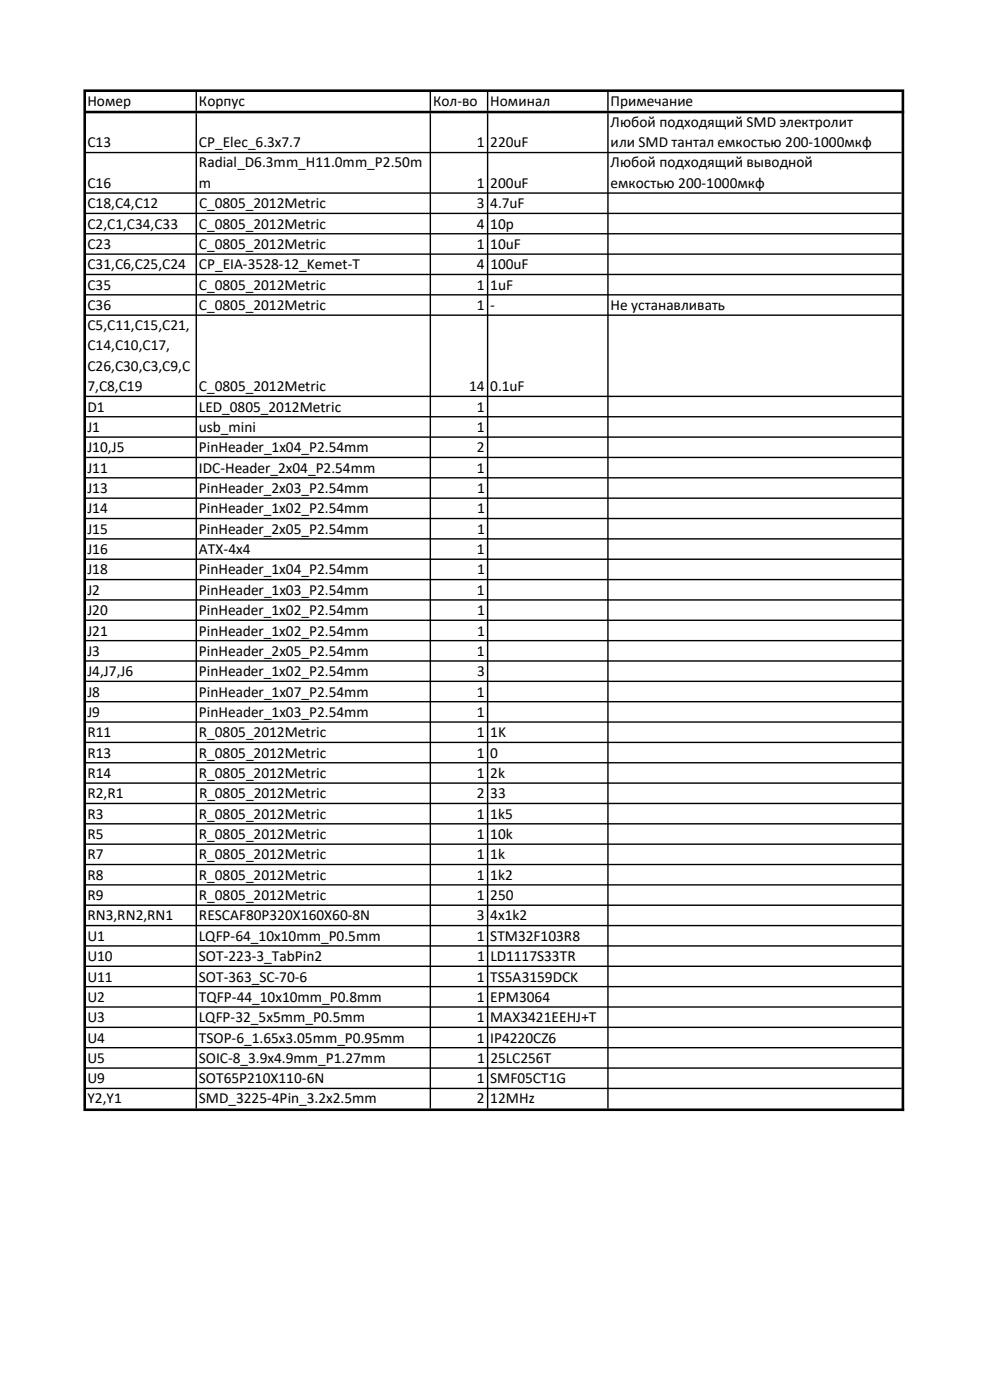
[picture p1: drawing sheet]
<svg xmlns="http://www.w3.org/2000/svg" width="210mm" height="297mm" viewBox="0 0 210 297" stroke-linecap="round" stroke-linejoin="round" font-family="sans-serif">
<defs><g id="words">
<g font-size="3.3">
<text x="18.5" y="22.4">Номер</text>
<text x="42.2" y="22.4">Корпус</text>
<text x="91.9" y="22.4">Кол-во</text>
<text x="104" y="22.4">Номинал</text>
<text x="129.5" y="22.4">Примечание</text>
<text x="129.5" y="26.9">Любой подходящий SMD электролит</text>
<text x="18.5" y="31.3">C13</text>
<text x="42.2" y="35.5">Radial_D6.3mm_H11.0mm_P2.50m</text>
<text x="42.2" y="31.3">CP_Elec_6.3x7.7</text>
<text x="101.2" y="31.3">1 220uF</text>
<text x="129.5" y="31.2">или SMD тантал емкостью 200-1000мкф</text>
<text x="129.5" y="35.5">Любой подходящий выводной</text>
<text x="18.5" y="39.9">C16</text>
<text x="42.2" y="39.8">m</text>
<text x="101.2" y="39.9">1 200uF</text>
<text x="129.5" y="39.8">емкостью 200-1000мкф</text>
<text x="18.5" y="44.2">C18,C4,C12</text>
<text x="42.2" y="44.2">C_0805_2012Metric</text>
<text x="101.2" y="44.2">3 4.7uF</text>
<text x="18.5" y="48.5">C2,C1,C34,C33</text>
<text x="18.5" y="52.8">C23</text>
<text x="42.2" y="52.8">C_0805_2012Metric</text>
<text x="42.2" y="48.5">C_0805_2012Metric</text>
<text x="101.2" y="52.8">1 10uF</text>
<text x="101.2" y="48.5">4 10p</text>
<text x="18.5" y="57.2">C31,C6,C25,C24</text>
<text x="42.2" y="57.2">CP_EIA-3528-12_Kemet-T</text>
<text x="101.2" y="57.2">4 100uF</text>
<text x="18.5" y="61.5">C35</text>
<text x="18.5" y="65.8">C36</text>
<text x="42.2" y="61.5">C_0805_2012Metric</text>
<text x="42.2" y="65.8">C_0805_2012Metric</text>
<text x="101.2" y="61.5">1 1uF</text>
<text x="101.2" y="65.8">1 -</text>
<text x="129.5" y="65.8">Не устанавливать</text>
<text x="18.5" y="70">C5,C11,C15,C21,</text>
<text x="18.5" y="74.3">C14,C10,C17,</text>
<text x="18.5" y="78.7">C26,C30,C3,C9,C</text>
<text x="18.5" y="83">7,C8,C19</text>
<text x="42.2" y="83">C_0805_2012Metric</text>
<text x="99.5" y="83">14 0.1uF</text>
<text x="18.5" y="87.3">D1</text>
<text x="42.2" y="87.3">LED_0805_2012Metric</text>
<text x="101.2" y="87.3">1</text>
<text x="18.5" y="91.7">J1</text>
<text x="18.5" y="96">J10,J5</text>
<text x="42.2" y="91.7">usb_mini</text>
<text x="42.2" y="96">PinHeader_1x04_P2.54mm</text>
<text x="101.2" y="91.7">1</text>
<text x="101.2" y="96">2</text>
<text x="18.5" y="100.3">J11</text>
<text x="42.2" y="100.3">IDC-Header_2x04_P2.54mm</text>
<text x="101.2" y="100.3">1</text>
<text x="18.5" y="104.6">J13</text>
<text x="42.2" y="104.6">PinHeader_2x03_P2.54mm</text>
<text x="101.2" y="104.6">1</text>
<text x="18.5" y="108.9">J14</text>
<text x="18.5" y="113.2">J15</text>
<text x="42.2" y="108.9">PinHeader_1x02_P2.54mm</text>
<text x="42.2" y="113.2">PinHeader_2x05_P2.54mm</text>
<text x="101.2" y="108.9">1</text>
<text x="101.2" y="113.2">1</text>
<text x="18.5" y="117.6">J16</text>
<text x="42.2" y="117.6">ATX-4x4</text>
<text x="101.2" y="117.6">1</text>
<text x="18.5" y="121.9">J18</text>
<text x="42.2" y="121.9">PinHeader_1x04_P2.54mm</text>
<text x="101.2" y="121.9">1</text>
<text x="18.5" y="126.2">J2</text>
<text x="18.5" y="130.5">J20</text>
<text x="42.2" y="130.5">PinHeader_1x02_P2.54mm</text>
<text x="42.2" y="126.2">PinHeader_1x03_P2.54mm</text>
<text x="101.2" y="126.2">1</text>
<text x="101.2" y="130.5">1</text>
<text x="18.5" y="134.8">J21</text>
<text x="42.2" y="134.8">PinHeader_1x02_P2.54mm</text>
<text x="101.2" y="134.8">1</text>
<text x="18.5" y="139.1">J3</text>
<text x="18.5" y="143.5">J4,J7,J6</text>
<text x="42.2" y="143.5">PinHeader_1x02_P2.54mm</text>
<text x="42.2" y="139.1">PinHeader_2x05_P2.54mm</text>
<text x="101.2" y="139.1">1</text>
<text x="101.2" y="143.5">3</text>
<text x="18.5" y="147.8">J8</text>
<text x="42.2" y="147.8">PinHeader_1x07_P2.54mm</text>
<text x="101.2" y="147.8">1</text>
<text x="18.5" y="152.1">J9</text>
<text x="42.2" y="152.1">PinHeader_1x03_P2.54mm</text>
<text x="101.2" y="152.1">1</text>
<text x="18.5" y="156.4">R11</text>
<text x="18.5" y="160.7">R13</text>
<text x="42.2" y="156.4">R_0805_2012Metric</text>
<text x="42.2" y="160.7">R_0805_2012Metric</text>
<text x="101.2" y="156.4">1 1K</text>
<text x="101.2" y="160.7">1 0</text>
<text x="18.5" y="165.1">R14</text>
<text x="42.2" y="165.1">R_0805_2012Metric</text>
<text x="101.2" y="165.1">1 2k</text>
<text x="18.5" y="169.4">R2,R1</text>
<text x="18.5" y="173.7">R3</text>
<text x="42.2" y="173.7">R_0805_2012Metric</text>
<text x="42.2" y="169.4">R_0805_2012Metric</text>
<text x="101.2" y="173.7">1 1k5</text>
<text x="101.2" y="169.4">2 33</text>
<text x="18.5" y="178">R5</text>
<text x="42.2" y="178">R_0805_2012Metric</text>
<text x="101.2" y="178">1 10k</text>
<text x="18.5" y="182.3">R7</text>
<text x="42.2" y="182.3">R_0805_2012Metric</text>
<text x="101.2" y="182.3">1 1k</text>
<text x="18.5" y="186.6">R8</text>
<text x="18.5" y="191">R9</text>
<text x="42.2" y="186.6">R_0805_2012Metric</text>
<text x="42.2" y="191">R_0805_2012Metric</text>
<text x="101.2" y="186.6">1 1k2</text>
<text x="101.2" y="191">1 250</text>
<text x="18.5" y="195.3">RN3,RN2,RN1</text>
<text x="42.2" y="195.3">RESCAF80P320X160X60-8N</text>
<text x="101.2" y="195.3">3 4x1k2</text>
<text x="18.5" y="199.6">U1</text>
<text x="18.5" y="203.9">U10</text>
<text x="42.2" y="199.6">LQFP-64_10x10mm_P0.5mm</text>
<text x="42.2" y="203.9">SOT-223-3_TabPin2</text>
<text x="101.2" y="199.6">1 STM32F103R8</text>
<text x="101.2" y="203.9">1 LD1117S33TR</text>
<text x="18.5" y="208.2">U11</text>
<text x="42.2" y="208.2">SOT-363_SC-70-6</text>
<text x="101.2" y="208.2">1 TS5A3159DCK</text>
<text x="18.5" y="212.6">U2</text>
<text x="42.2" y="212.6">TQFP-44_10x10mm_P0.8mm</text>
<text x="101.2" y="212.6">1 EPM3064</text>
<text x="18.5" y="216.9">U3</text>
<text x="18.5" y="221.2">U4</text>
<text x="42.2" y="216.9">LQFP-32_5x5mm_P0.5mm</text>
<text x="42.2" y="221.2">TSOP-6_1.65x3.05mm_P0.95mm</text>
<text x="101.2" y="216.9">1 MAX3421EEHJ+T</text>
<text x="101.2" y="221.2">1 IP4220CZ6</text>
<text x="18.5" y="225.5">U5</text>
<text x="42.2" y="225.5">SOIC-8_3.9x4.9mm_P1.27mm</text>
<text x="101.2" y="225.5">1 25LC256T</text>
<text x="18.5" y="229.8">U9</text>
<text x="42.2" y="229.8">SOT65P210X110-6N</text>
<text x="101.2" y="229.8">1 SMF05CT1G</text>
<text x="18.5" y="234.1">Y2,Y1</text>
<text x="42.2" y="234.1">SMD_3225-4Pin_3.2x2.5mm</text>
<text x="101.2" y="234.1">2</text>
<text x="104" y="234.1">12MHz</text>
</g>
</g></defs>
<g fill="#000">
<path d="M18.2 19h173.6v.5h-173.6zM18.2 23.5h173.6v.5h-173.6zM18.2 32.2h173.1v.3h-173.1zM18.2 40.8h173.1v.3h-173.1zM18.2 45.1h173.1v.3h-173.1zM18.2 49.4h173.1v.3h-173.1zM18.2 53.8h173.1v.3h-173.1zM18.2 58.1h173.1v.3h-173.1zM18.2 62.4h173.1v.3h-173.1zM18.2 66.7h173.1v.3h-173.1zM18.2 83.9h173.1v.3h-173.1zM18.2 88.3h173.1v.3h-173.1zM18.2 92.6h173.1v.3h-173.1zM18.2 96.9h173.1v.3h-173.1zM18.2 101.2h173.1v.3h-173.1zM18.2 105.5h173.1v.3h-173.1zM18.2 109.9h173.1v.3h-173.1zM18.2 114.2h173.1v.3h-173.1zM18.2 118.5h173.1v.3h-173.1zM18.2 122.8h173.1v.3h-173.1zM18.2 127.1h173.1v.3h-173.1zM18.2 131.4h173.1v.3h-173.1zM18.2 135.8h173.1v.3h-173.1zM18.2 140.1h173.1v.3h-173.1zM18.2 144.4h173.1v.3h-173.1zM18.2 148.7h173.1v.3h-173.1zM18.2 153h173.1v.3h-173.1zM18.2 157.4h173.1v.2h-173.1zM18.2 161.7h173.1v.3h-173.1zM18.2 166h173.1v.3h-173.1zM18.2 170.3h173.1v.3h-173.1zM18.2 174.6h173.1v.3h-173.1zM18.2 178.9h173.1v.3h-173.1zM18.2 183.3h173.1v.3h-173.1zM18.2 187.6h173.1v.3h-173.1zM18.2 191.9h173.1v.3h-173.1zM18.2 196.2h173.1v.3h-173.1zM18.2 200.5h173.1v.3h-173.1zM18.2 204.9h173.1v.2h-173.1zM18.2 209.2h173.1v.3h-173.1zM18.2 213.5h173.1v.3h-173.1zM18.2 217.8h173.1v.3h-173.1zM18.2 222.1h173.1v.3h-173.1zM18.2 226.4h173.1v.3h-173.1zM18.2 230.8h173.1v.3h-173.1zM18.2 235.2h173.6v.5h-173.6z" fill-rule="evenodd"/>
<path d="M41.5 19.5h.3v4h-.3zM91.1 19.5h.3v4h-.3zM103.3 19.5h.3v4h-.3zM128.8 19.5h.3v4h-.3zM17.7 19h.5v216.7h-.5zM41.5 24h.3v211.2h-.3zM91.1 24h.3v211.2h-.3zM103.3 24h.3v211.2h-.3zM128.8 24h.3v211.2h-.3zM191.3 19.5h.5v216.2h-.5z" fill-rule="evenodd"/>
</g>
<use href="#words"/>
</svg>
